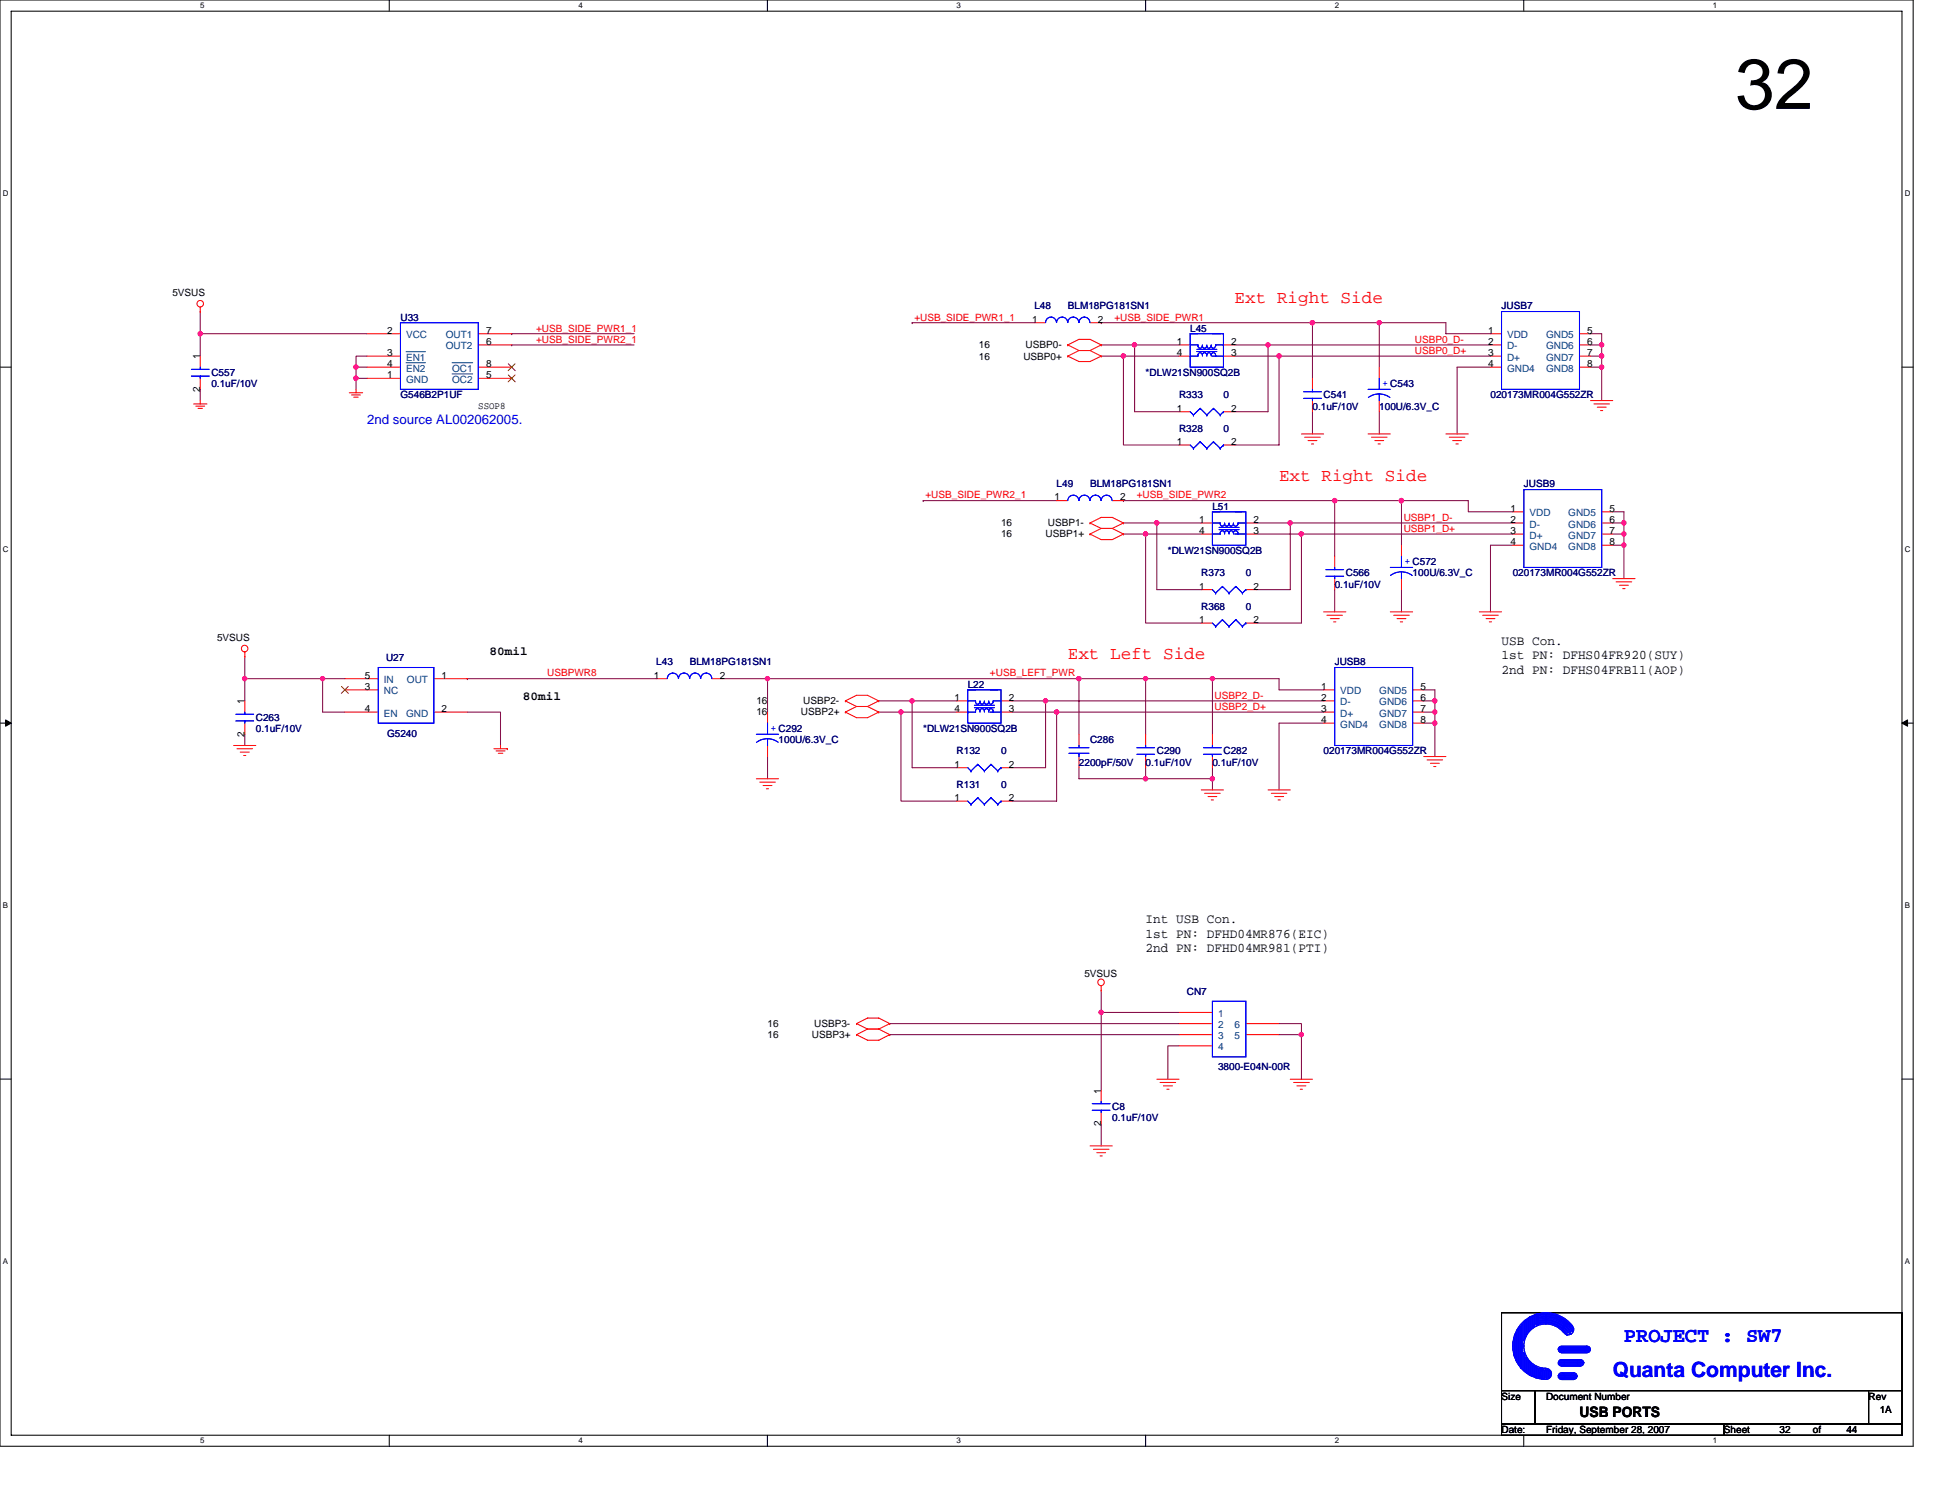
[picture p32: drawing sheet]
<svg xmlns="http://www.w3.org/2000/svg" width="279mm" height="216mm" viewBox="0 0 279 216" stroke-linecap="round" stroke-linejoin="round" font-family="sans-serif">
<defs><g id="words">
<text font-size="10.2" x="249.6" y="15.7">32</text>
<g font-size="3" fill="#00f">
<text x="233.6" y="193">PROJECT : SW7</text>
<text x="232" y="198.1">Quanta Computer Inc.</text>
</g>
<g font-size="2.5" fill="#f00">
<text x="177.6" y="43.6">Ext Right Side</text>
<text x="184" y="69.3">Ext Right Side</text>
<text x="153.6" y="94.8">Ext Left Side</text>
</g>
<text font-size="2.1" x="227.2" y="203.9">USB PORTS</text>
<text font-size="1.9" fill="#00f" x="52.8" y="60.9">2nd source AL002062005.</text>
<g font-size="1.9">
<text x="216" y="92.8">USB Con.</text>
<text x="216" y="94.8">1st PN: DFHS04FR920(SUY)</text>
<text x="216" y="96.9">2nd PN: DFHS04FRB11(AOP)</text>
<text x="164.8" y="132.8">Int USB Con.</text>
<text x="164.8" y="134.9">1st PN: DFHD04MR876(EIC)</text>
<text x="164.8" y="136.9">2nd PN: DFHD04MR981(PTI)</text>
</g>
<g font-size="1.8">
<text x="70.4" y="94.2">80mil</text>
<text x="75.2" y="100.6">80mil</text>
</g>
<g font-size="1.4">
<text x="24.8" y="42.6">5VSUS</text>
<text x="55.7" y="48">2</text>
<text x="69.9" y="48">7</text>
<text x="148.5" y="46.4">1</text>
<text x="157.9" y="46.4">2</text>
<text x="214.1" y="48">1</text>
<text x="228.4" y="48">5</text>
<text x="28.8" y="51.7" transform="rotate(-90 28.8 51.7)">1</text>
<text x="55.7" y="52.8">4</text>
<text x="55.7" y="51.2">3</text>
<text x="69.9" y="52.8">8</text>
<text x="69.9" y="49.6">6</text>
<text x="140.8" y="50.1">16</text>
<text x="140.8" y="51.7">16</text>
<text x="147.2" y="51.7">USBP0+</text>
<text x="147.6" y="50.1">USBP0-</text>
<text x="169.3" y="49.6">1</text>
<text x="169.3" y="51.2">4</text>
<text x="177.1" y="49.6">2</text>
<text x="177.1" y="51.2">3</text>
<text x="214.1" y="49.6">2</text>
<text x="214.1" y="51.2">3</text>
<text x="214.1" y="52.8">4</text>
<text x="228.4" y="49.6">6</text>
<text x="228.4" y="51.2">7</text>
<text x="228.4" y="52.8">8</text>
<text x="28.8" y="56.3" transform="rotate(-90 28.8 56.3)">2</text>
<text x="55.7" y="54.4">1</text>
<text x="68.8" y="58.8">SSOP8</text>
<text x="69.9" y="54.4">5</text>
<text x="169.3" y="59.2">1</text>
<text x="177.1" y="59.2">2</text>
<text x="169.3" y="64">1</text>
<text x="177.1" y="64">2</text>
<text x="151.7" y="72">1</text>
<text x="161.1" y="72">2</text>
<text x="144" y="77.3">16</text>
<text x="144" y="75.7">16</text>
<text x="150.4" y="77.3">USBP1+</text>
<text x="150.7" y="75.7">USBP1-</text>
<text x="172.5" y="75.2">1</text>
<text x="172.5" y="76.8">4</text>
<text x="180.4" y="75.2">2</text>
<text x="180.4" y="76.8">3</text>
<text x="217.3" y="73.6">1</text>
<text x="217.3" y="75.2">2</text>
<text x="217.3" y="76.8">3</text>
<text x="231.6" y="73.6">5</text>
<text x="231.6" y="75.2">6</text>
<text x="231.6" y="76.8">7</text>
<text x="217.3" y="78.4">4</text>
<text x="231.6" y="78.4">8</text>
<text x="172.5" y="89.6">1</text>
<text x="172.5" y="84.8">1</text>
<text x="180.4" y="89.6">2</text>
<text x="180.4" y="84.8">2</text>
<text x="31.2" y="92.2">5VSUS</text>
<text x="35.2" y="101.3" transform="rotate(-90 35.2 101.3)">1</text>
<text x="52.5" y="97.6">5</text>
<text x="52.5" y="99.2">3</text>
<text x="63.5" y="97.6">1</text>
<text x="94.1" y="97.6">1</text>
<text x="103.5" y="97.6">2</text>
<text x="108.8" y="101.3">16</text>
<text x="115.5" y="101.3">USBP2-</text>
<text x="137.3" y="100.8">1</text>
<text x="145.1" y="100.8">2</text>
<text x="190.1" y="99.2">1</text>
<text x="190.1" y="100.8">2</text>
<text x="204.4" y="99.2">5</text>
<text x="204.4" y="100.8">6</text>
<text x="35.2" y="105.9" transform="rotate(-90 35.2 105.9)">2</text>
<text x="52.5" y="102.4">4</text>
<text x="63.5" y="102.4">2</text>
<text x="108.8" y="102.9">16</text>
<text x="115.2" y="102.9">USBP2+</text>
<text x="137.3" y="102.4">4</text>
<text x="145.1" y="102.4">3</text>
<text x="190.1" y="102.4">3</text>
<text x="190.1" y="104">4</text>
<text x="204.4" y="102.4">7</text>
<text x="204.4" y="104">8</text>
<text x="137.3" y="110.4">1</text>
<text x="145.1" y="110.4">2</text>
<text x="137.3" y="115.2">1</text>
<text x="145.1" y="115.2">2</text>
<text x="156" y="140.5">5VSUS</text>
<text x="110.4" y="149.3">16</text>
<text x="110.4" y="147.7">16</text>
<text x="116.8" y="149.3">USBP3+</text>
<text x="117.1" y="147.7">USBP3-</text>
<text x="158.4" y="161.9" transform="rotate(-90 158.4 161.9)">2</text>
<text x="158.4" y="157.3" transform="rotate(-90 158.4 157.3)">1</text>
<text x="216" y="201.3">Size</text>
<text x="222.4" y="201.3">Document Number</text>
<text x="268.8" y="201.3">Rev</text>
<text x="270.4" y="203.2">1A</text>
<text x="216" y="206.1">Date:</text>
<text x="222.4" y="206.1">Friday, September 28, 2007</text>
<text x="248" y="206.1">Sheet</text>
<text x="256" y="206.1">32</text>
<text x="260.8" y="206.1">of</text>
<text x="265.6" y="206.1">44</text>
</g>
<g font-size="1.4" fill="#000080">
<text x="57.6" y="46.1">U33</text>
<text x="148.8" y="44.5">L48</text>
<text x="153.6" y="44.5">BLM18PG181SN1</text>
<text x="171.2" y="47.7">L45</text>
<text x="216" y="44.5">JUSB7</text>
<text x="30.4" y="54.1">C557</text>
<text x="30.4" y="55.7">0.1uF/10V</text>
<text x="57.6" y="57.3">G546B2P1UF</text>
<text x="164.8" y="54.1">*DLW21SN900SQ2B</text>
<text x="169.6" y="57.3">R333</text>
<text x="176" y="57.3">0</text>
<text x="188.8" y="58.9">0.1uF/10V</text>
<text x="190.4" y="57.3">C541</text>
<text x="198.4" y="58.9">100U/6.3V_C</text>
<text x="214.4" y="57.3">020173MR004G552ZR</text>
<text x="169.6" y="62.1">R328</text>
<text x="176" y="62.1">0</text>
<text x="152" y="70.1">L49</text>
<text x="156.8" y="70.1">BLM18PG181SN1</text>
<text x="219.2" y="70.1">JUSB9</text>
<text x="174.4" y="73.3">L51</text>
<text x="168" y="79.7">*DLW21SN900SQ2B</text>
<text x="172.8" y="82.9">R373</text>
<text x="179.2" y="82.9">0</text>
<text x="193.6" y="82.9">C566</text>
<text x="203.2" y="82.9">100U/6.3V_C</text>
<text x="217.6" y="82.9">020173MR004G552ZR</text>
<text x="172.8" y="87.7">R368</text>
<text x="179.2" y="87.7">0</text>
<text x="192" y="84.5">0.1uF/10V</text>
<text x="55.5" y="95.1">U27</text>
<text x="94.4" y="95.7">L43</text>
<text x="99.2" y="95.7">BLM18PG181SN1</text>
<text x="192" y="95.7">JUSB8</text>
<text x="139.2" y="98.9">L22</text>
<text x="36.8" y="103.7">C263</text>
<text x="36.8" y="105.3">0.1uF/10V</text>
<text x="55.7" y="106">G5240</text>
<text x="112" y="106.9">100U/6.3V_C</text>
<text x="132.8" y="105.3">*DLW21SN900SQ2B</text>
<text x="156.8" y="106.9">C286</text>
<text x="137.6" y="113.3">R131</text>
<text x="137.6" y="108.5">R132</text>
<text x="144" y="113.3">0</text>
<text x="144" y="108.5">0</text>
<text x="155.2" y="110.1">2200pF/50V</text>
<text x="164.8" y="110.1">0.1uF/10V</text>
<text x="166.4" y="108.5">C290</text>
<text x="174.4" y="110.1">0.1uF/10V</text>
<text x="176" y="108.5">C282</text>
<text x="190.4" y="108.5">020173MR004G552ZR</text>
<text x="170.8" y="143.1">CN7</text>
<text x="175.2" y="154">3800-E04N-00R</text>
<text x="160" y="159.7">C8</text>
<text x="160" y="161.3">0.1uF/10V</text>
</g>
<g font-size="1.4" fill="#f00">
<text x="77.1" y="47.7">+USB_SIDE_PWR1_1</text>
<text x="131.6" y="46.1">+USB_SIDE_PWR1_1</text>
<text x="160.3" y="46.1">+USB_SIDE_PWR1</text>
<text x="77.1" y="49.3">+USB_SIDE_PWR2_1</text>
<text x="203.6" y="50.9">USBP0_D+</text>
<text x="203.6" y="49.3">USBP0_D-</text>
<text x="133.1" y="71.7">+USB_SIDE_PWR2_1</text>
<text x="163.6" y="71.7">+USB_SIDE_PWR2</text>
<text x="202" y="74.9">USBP1_D-</text>
<text x="202" y="76.5">USBP1_D+</text>
<text x="78.7" y="97.3">USBPWR8</text>
<text x="142.4" y="97.3">+USB_LEFT_PWR</text>
<text x="174.8" y="100.5">USBP2_D-</text>
<text x="174.8" y="102.1">USBP2_D+</text>
</g>
<g font-size="1.4" fill="#004080">
<text x="58.4" y="53.5">EN2</text>
<text x="58.4" y="51.9">EN1</text>
<text x="58.4" y="48.7">VCC</text>
<text x="64.1" y="50.3">OUT2</text>
<text x="64.1" y="48.7">OUT1</text>
<text x="65" y="53.5">OC1</text>
<text x="216.8" y="48.7">VDD</text>
<text x="216.8" y="50.3">D-</text>
<text x="216.8" y="51.9">D+</text>
<text x="216.8" y="53.5">GND4</text>
<text x="222.4" y="48.7">GND5</text>
<text x="222.4" y="50.3">GND6</text>
<text x="222.4" y="51.9">GND7</text>
<text x="222.4" y="53.5">GND8</text>
<text x="58.4" y="55.1">GND</text>
<text x="65" y="55.1">OC2</text>
<text x="220" y="74.3">VDD</text>
<text x="220" y="75.9">D-</text>
<text x="220" y="77.5">D+</text>
<text x="225.6" y="74.3">GND5</text>
<text x="225.6" y="75.9">GND6</text>
<text x="225.6" y="77.5">GND7</text>
<text x="220" y="79.1">GND4</text>
<text x="225.6" y="79.1">GND8</text>
<text x="55.2" y="98.3">IN</text>
<text x="55.2" y="99.9">NC</text>
<text x="58.5" y="98.3">OUT</text>
<text x="192.8" y="99.9">VDD</text>
<text x="192.8" y="101.5">D-</text>
<text x="198.4" y="99.9">GND5</text>
<text x="198.4" y="101.5">GND6</text>
<text x="55.2" y="103.1">EN</text>
<text x="58.4" y="103.1">GND</text>
<text x="192.8" y="103.1">D+</text>
<text x="192.8" y="104.7">GND4</text>
<text x="198.4" y="103.1">GND7</text>
<text x="198.4" y="104.7">GND8</text>
<text x="175.2" y="146.3">1</text>
<text x="175.2" y="147.9">2</text>
<text x="175.2" y="149.5">3</text>
<text x="177.6" y="149.5">5</text>
<text x="177.6" y="147.9">6</text>
<text x="175.2" y="151.1">4</text>
</g>
<g font-size="1.4" fill="#00f">
<text x="198.9" y="55.6">+ C543</text>
<text x="202.1" y="81.2">+ C572</text>
<text x="110.9" y="105.2">+ C292</text>
</g>
<g font-size="1.1">
<text x="28.8" y="1.2">5</text>
<text x="83.2" y="1.2">4</text>
<text x="137.6" y="1.2">3</text>
<text x="192" y="1.2">2</text>
<text x="246.4" y="1.2">1</text>
<text x=".4" y="28.2">D</text>
<text x="274" y="28.2">D</text>
<text x=".4" y="79.4">C</text>
<text x="274" y="79.4">C</text>
<text x=".4" y="130.6">B</text>
<text x="274" y="130.6">B</text>
<text x=".4" y="181.8">A</text>
<text x="274" y="181.8">A</text>
<text x="28.8" y="207.6">5</text>
<text x="83.2" y="207.6">4</text>
<text x="137.6" y="207.6">3</text>
<text x="192" y="207.6">2</text>
<text x="246.4" y="207.6">1</text>
</g>
</g></defs>
<path d="M0 0h275.3v208h-275.3zM1.6 1.6h272v204.8h-272z" fill="none" stroke="#000" stroke-width=".15"/>
<g fill="#fff">
<path d="M28.8 .2h.6v1.2h-.6z"/>
<path d="M28.8 206.6h.6v1.3h-.6z"/>
</g>
<path d="M56 0v1.6M56 206.4v1.6" fill="none" stroke="#000" stroke-width=".15"/>
<g fill="#fff">
<path d="M83.2 .2h.6v1.2h-.6z"/>
<path d="M83.2 206.6h.6v1.3h-.6z"/>
</g>
<path d="M110.4 0v1.6M110.4 206.4v1.6" fill="none" stroke="#000" stroke-width=".15"/>
<g fill="#fff">
<path d="M137.6 .2h.6v1.2h-.6z"/>
<path d="M137.6 206.6h.6v1.3h-.6z"/>
</g>
<path d="M164.8 0v1.6M164.8 206.4v1.6" fill="none" stroke="#000" stroke-width=".15"/>
<g fill="#fff">
<path d="M192 .2h.6v1.2h-.6z"/>
<path d="M192 206.6h.6v1.3h-.6z"/>
</g>
<path d="M219.2 0v1.6M219.2 206.4v1.6" fill="none" stroke="#000" stroke-width=".15"/>
<g fill="#fff">
<path d="M246.4 .2h.6v1.2h-.6z"/>
<path d="M246.4 206.6h.6v1.3h-.6z"/>
<path d="M.4 27.2h.8v1.3h-.8z"/>
<path d="M274 27.2h.8v1.3h-.8z"/>
<path d="M.4 78.4h.8v1.3h-.8z"/>
<path d="M274 78.4h.8v1.3h-.8z"/>
</g>
<path d="M0 52.8h1.6M273.6 52.8h1.7" fill="none" stroke="#000" stroke-width=".15"/>
<g fill="#fff">
<path d="M.4 129.6h.7v1.3h-.7z"/>
<path d="M274 129.6h.8v1.3h-.8z"/>
</g>
<path d="M0 104h1.6M273.6 104h1.7" fill="none" stroke="#000" stroke-width=".15"/>
<path d="M.8 103.5l.8 .5-.8 .5zM273.6 104l.8-.5v1z" fill="#000" stroke="#000" stroke-width=".14"/>
<g fill="#fff">
<path d="M.4 180.8h.7v1.3h-.7z"/>
<path d="M274 180.8h.8v1.3h-.8z"/>
</g>
<path d="M0 155.2h1.6M273.6 155.2h1.7M216 188.8h57.6v11.2h-57.6zM216 200h4.8v4.8h-4.8zM216 204.8h32v1.6h-32zM220.8 200h48v4.8h-48zM248 204.8h25.6v1.6h-25.6zM268.8 200h4.8v4.8h-4.8z" fill="none" stroke="#000" stroke-width=".15"/>
<g fill="none" stroke="#800040" stroke-width=".15">
<path d="M28.8 48v3.2M28.8 56v1.6M28.8 44.8v3.2M28.8 48h.1M28.8 48h24M51.2 54.4v1.6M51.2 54.4h1.6M51.2 52.8h.1M51.2 54.4h.1M52.8 51.2h-1.6v1.6M52.8 52.8h-1.6v1.6M73.6 49.6h.1"/>
<path d="M73.6 48h.1M73.6 49.6h17.6M73.6 48h17.6M131.2 46.4h.1M131.2 46.4h17.6M158.4 46.4h.1M158.4 49.6h4.8M158.4 51.2h3.2M158.4 46.4h40M161.6 51.2v12.8h8M161.6 51.2h.1M161.6 51.2h8"/>
<path d="M163.2 49.6h6.4M163.2 49.6h.1M163.2 49.6v9.6h6.4M177.6 51.2h6.4M177.6 49.6h4.8M182.4 49.6h.1M182.4 49.6v9.6h-4.8M182.4 49.6h32M184 51.2h.1M184 51.2v12.8h-6.4M184 51.2h30.4M188.8 46.4h.1"/>
<path d="M188.8 59.2v3.2M188.8 46.4v8M198.4 46.4h9.6v1.6h6.4M198.4 46.4v6.4M198.4 59.2v3.2M214.4 52.8h-4.8v9.6M228.8 52.8h1.6M228.8 48h1.6v1.6M228.8 49.6h1.6M228.8 51.2h1.6M230.4 52.8h.1M230.4 49.6h.1"/>
<path d="M230.4 51.2h.1M230.4 49.6v8M132.8 72h.1M132.8 72h19.2M161.6 75.2h4.8M161.6 72h49.6v1.6h6.4M161.6 72h.1M161.6 76.8h3.2M164.8 76.8v12.8h8M164.8 76.8h.1M164.8 76.8h8M166.4 75.2h.1"/>
<path d="M166.4 75.2v9.6h6.4M166.4 75.2h6.4M180.8 75.2h4.8M180.8 76.8h6.4M185.6 75.2h.1M185.6 75.2v9.6h-4.8M185.6 75.2h32M187.2 76.8h.1M187.2 76.8v12.8h-6.4M187.2 76.8h30.4M192 72h.1M192 72v8"/>
<path d="M201.6 72v6.4M201.6 72h.1M217.6 78.4h-3.2v9.6M232 78.4h1.6M232 73.6h1.6v1.6M232 75.2h1.6M232 76.8h1.6M233.6 78.4h.1M233.6 75.2h.1M233.6 76.8h.1M233.6 75.2v8M35.2 97.6v3.2"/>
<path d="M35.2 94.4v3.2M35.2 97.6h.1M35.2 97.6h14.4M46.4 97.6h.1M46.4 97.6v4.8h3.2M67.2 97.6h.1M67.2 97.6h27.2M104 97.6h6.4v4.8M110.4 97.6h.1M110.4 97.6h44.8M155.2 97.6h9.6v8M155.2 97.6h.1"/>
<path d="M155.2 97.6v8M164.8 97.6h9.6v8M164.8 97.6h.1M174.4 97.6h9.6v1.6h6.4M174.4 97.6h.1M192 84.8v3.2M201.6 84.8v3.2M204.8 99.2h1.6v1.6M35.2 105.6v1.6M67.2 102.4h4.8v4.8M72 107.2h.1M110.4 108.8v3.2"/>
<path d="M126.4 102.4h3.2v12.8h8M126.4 100.8h4.8M129.6 102.4h.1M129.6 102.4h8M131.2 100.8h6.4M131.2 100.8h.1M131.2 100.8v9.6h6.4M145.6 102.4h6.4M145.6 100.8h4.8M150.4 100.8h.1M150.4 100.8v9.6h-4.8M150.4 100.8h40"/>
<path d="M152 102.4v12.8h-6.4M152 102.4h.1M152 102.4h38.4M155.2 110.4v1.6h9.6M164.8 112h.1M164.8 110.4v1.6M164.8 112h9.6M174.4 110.4v1.6M174.4 112v1.6M190.4 104h-6.4v9.6M204.8 104h1.6M204.8 100.8h1.6"/>
<path d="M204.8 102.4h1.6M206.4 104h.1M206.4 100.8h.1M206.4 102.4h.1M206.4 100.8v8M128 147.2h41.6M128 148.8h41.6M158.4 145.6v11.2M158.4 142.4v3.2M158.4 145.6h.1M158.4 145.6h11.2M169.6 150.4h-1.6v4.8"/>
<path d="M184 147.2h3.2v1.6M184 148.8h3.2M187.2 148.8h.1M187.2 148.8v6.4M158.4 161.6v3.2"/>
</g>
<g fill="#f0f" stroke="#f0f" stroke-width=".15">
<circle cx="233.6" cy="78.4" r=".31"/>
<circle cx="233.6" cy="75.2" r=".32"/>
<circle cx="233.6" cy="76.8" r=".31"/>
<circle cx="230.4" cy="52.8" r=".31"/>
<circle cx="206.4" cy="104" r=".32"/>
<circle cx="206.4" cy="100.8" r=".31"/>
<circle cx="206.4" cy="102.4" r=".31"/>
<circle cx="230.4" cy="49.6" r=".31"/>
<circle cx="230.4" cy="51.2" r=".32"/>
<circle cx="174.4" cy="112" r=".32"/>
<circle cx="164.8" cy="112" r=".32"/>
<circle cx="201.6" cy="72" r=".32"/>
<circle cx="110.4" cy="97.6" r=".31"/>
<circle cx="155.2" cy="97.6" r=".31"/>
<circle cx="164.8" cy="97.6" r=".31"/>
<circle cx="174.4" cy="97.6" r=".31"/>
<circle cx="188.8" cy="46.4" r=".31"/>
<circle cx="150.4" cy="100.8" r=".31"/>
<circle cx="129.6" cy="102.4" r=".31"/>
<circle cx="131.2" cy="100.8" r=".31"/>
<circle cx="164.8" cy="76.8" r=".31"/>
<circle cx="185.6" cy="75.2" r=".32"/>
<circle cx="166.4" cy="75.2" r=".32"/>
<circle cx="187.2" cy="76.8" r=".31"/>
<circle cx="182.4" cy="49.6" r=".31"/>
<circle cx="161.6" cy="51.2" r=".32"/>
<circle cx="163.2" cy="49.6" r=".31"/>
<circle cx="184" cy="51.2" r=".32"/>
<circle cx="198.4" cy="46.4" r=".31"/>
<circle cx="192" cy="72" r=".32"/>
<circle cx="152" cy="102.4" r=".31"/>
<circle cx="158.4" cy="145.6" r=".31"/>
<circle cx="187.2" cy="148.8" r=".31"/>
<circle cx="28.8" cy="48" r=".32"/>
<circle cx="51.2" cy="52.8" r=".31"/>
<circle cx="51.2" cy="54.4" r=".31"/>
<circle cx="46.4" cy="97.6" r=".31"/>
<circle cx="35.2" cy="97.6" r=".31"/>
</g>
<g fill="none" stroke="#f00" stroke-width=".15">
<path d="M27.9 58.1h1.9M28.2 58.4h1.2M28.5 58.7h.6M28.8 57.6v.5M28.8 44.8h.1M28.8 44.2v.6M28.8 51.2v1.6M28.8 54.4v1.6M50.2 56.5h2M50.6 56.8h1.3M50.9 57.1h.6M51.2 56v.5"/>
<path d="M52.8 51.2h4.8M52.8 54.4h4.8M52.8 52.8h4.8M52.8 48h4.8M68.8 49.6h4.8M68.8 54.4h4.8M68.8 52.8h4.8M68.8 48h4.8M148.8 46.4h1.6M153.6 49.6l1.6-.8h1.6l1.6 .8M153.6 49.6h.1M153.6 51.2h.1"/>
<path d="M153.6 51.2l1.6 .8h1.6l1.6-.8M153.6 49.6l1.6 .8M155.2 50.4h1.6M155.2 50.4l-1.6 .8M156.8 50.4l1.6 .8M156.8 46.4h1.6M158.4 49.6h.1M158.4 51.2h.1M158.4 49.6l-1.6 .8M169.6 59.2h1.6M169.6 49.6h1.6M169.6 51.2h1.6"/>
<path d="M176 59.2h1.6M176 49.6h1.6M176 51.2h1.6M188.8 54.4v1.6M188.8 57.6v1.6M198.4 52.8v1.6M198.4 57.6v1.6M214.4 49.6h1.6M214.4 51.2h1.6M214.4 52.8h1.6M214.4 48h1.6M227.2 49.6h1.6"/>
<path d="M227.2 51.2h1.6M227.2 52.8h1.6M227.2 48h1.6M228.8 57.6h3.2M229.3 58.1h2.3M229.8 58.6h1.3M230.3 59.1h.3M152 72h1.6M156.8 75.2l1.6-.8h1.6l1.6 .8M156.8 75.2h.1M156.8 76.8h.1M156.8 76.8l1.6 .8h1.6l1.6-.8"/>
<path d="M156.8 75.2l1.6 .8M158.4 76h1.6M158.4 76l-1.6 .8M160 76l1.6 .8M160 72h1.6M161.6 75.2h.1M161.6 76.8h.1M161.6 75.2l-1.6 .8M169.6 64h1.6M172.8 75.2h1.6M172.8 76.8h1.6M176 64h1.6"/>
<path d="M179.2 75.2h1.6M179.2 76.8h1.6M187.2 62.4h3.2M187.7 62.9h2.2M188.2 63.4h1.3M188.7 63.9h.3M196.8 62.4h3.2M197.3 62.9h2.3M197.8 63.4h1.3M198.3 63.9h.3M201.6 78.4v1.6M208 62.4h3.2"/>
<path d="M208.5 62.9h2.3M209 63.4h1.3M209.5 63.9h.3M217.6 75.2h1.6M217.6 76.8h1.6M217.6 73.6h1.6M217.6 78.4h1.6M230.4 75.2h1.6M230.4 76.8h1.6M230.4 73.6h1.6M230.4 78.4h1.6M35.2 94.4h.1"/>
<path d="M35.2 93.8v.6M49.6 97.6h4.8M49.6 99.2h4.8M62.4 97.6h4.8M94.4 97.6h1.6M102.4 97.6h1.6M172.8 89.6h1.6M172.8 84.8h1.6M179.2 89.6h1.6M179.2 84.8h1.6M190.4 88h3.2M190.4 99.2h1.6"/>
<path d="M190.9 88.5h2.2M191.4 89h1.3M191.9 89.5h.3M192 80v1.6M192 83.2v1.6M200 88h3.2M200.5 88.5h2.3M201 89h1.3M201.5 89.5h.3M201.6 83.2v1.6M203.2 99.2h1.6M212.8 88h3.2"/>
<path d="M213.3 88.5h2.3M213.8 89h1.3M214.3 89.5h.3M232 83.2h3.2M232.5 83.7h2.3M233 84.2h1.3M233.5 84.7h.3M33.6 107.2h3.2M34.1 107.7h2.2M34.6 108.2h1.3M35.1 108.7h.3M35.2 100.8v1.6"/>
<path d="M35.2 104v1.6M49.6 102.4h4.8M62.4 102.4h4.8M71.1 107.7h1.9M71.4 108h1.3M71.7 108.4h.6M72 107.2v.5M73 107.7h.1M108.8 112h3.2M109.3 112.5h2.2M109.8 113h1.3M110.3 113.5h.3"/>
<path d="M110.4 102.4v1.6M110.4 107.2v1.6M121.6 100.8l1.6-.8h1.6l1.6 .8M121.6 100.8h.1M121.6 102.4h.1M121.6 102.4l1.6 .8h1.6l1.6-.8M121.6 100.8l1.6 .8M123.2 101.6h1.6M123.2 101.6l-1.6 .8M124.8 101.6l1.6 .8M126.4 100.8h.1M126.4 102.4h.1"/>
<path d="M126.4 100.8l-1.6 .8M137.6 102.4h1.6M137.6 115.2h1.6M137.6 100.8h1.6M137.6 110.4h1.6M144 102.4h1.6M144 115.2h1.6M144 100.8h1.6M144 110.4h1.6M155.2 105.6v1.6M155.2 108.8v1.6M164.8 105.6v1.6"/>
<path d="M164.8 108.8v1.6M172.8 113.6h3.2M173.3 114.1h2.3M173.8 114.6h1.3M174.3 115.1h.3M174.4 105.6v1.6M174.4 108.8v1.6M182.4 113.6h3.2M182.9 114.1h2.2M183.4 114.6h1.3M183.9 115.1h.3M190.4 102.4h1.6"/>
<path d="M190.4 100.8h1.6M190.4 104h1.6M203.2 102.4h1.6M203.2 100.8h1.6M203.2 104h1.6M204.8 108.8h3.2M205.3 109.3h2.3M205.8 109.8h1.3M206.3 110.3h.3M123.2 147.2l1.6-.8h1.6l1.6 .8M123.2 147.2h.1M123.2 148.8h.1"/>
<path d="M123.2 148.8l1.6 .8h1.6l1.6-.8M123.2 147.2l1.6 .8M124.8 148h1.6M124.8 148l-1.6 .8M126.4 148l1.6 .8M128 147.2h.1M128 148.8h.1M128 147.2l-1.6 .8M158.4 142.4h.1M158.4 141.8v.6M158.4 156.8v1.6M166.4 155.2h3.2"/>
<path d="M166.9 155.7h2.2M167.4 156.2h1.3M167.9 156.7h.3M169.6 145.6h4.8M169.6 147.2h4.8M169.6 148.8h4.8M169.6 150.4h4.8M179.2 147.2h4.8M179.2 148.8h4.8M185.6 155.2h3.2M186.1 155.7h2.3M186.6 156.2h1.3"/>
<path d="M187.1 156.7h.3M156.8 164.8h3.2M157.3 165.3h2.3M157.8 165.8h1.3M158.3 166.3h.3M158.4 160v1.6"/>
<circle cx="28.8" cy="43.7" r=".47"/>
<circle cx="35.2" cy="93.3" r=".47"/>
<circle cx="158.4" cy="141.3" r=".47"/>
</g>
<g fill="none" stroke="#00f" stroke-width=".15">
<path d="M27.5 54.1h2.6M27.5 53.1h2.6M28.8 52.8v.3M28.8 54.1h.1M28.8 54.1v.3M57.6 46.4h11.2v9.6h-11.2zM150.4 46.4a.78 .78 0 0 1 .8-.8 .78 .78 0 0 1 .8 .8 .8 .8 0 0 1 .8-.8 .8 .8 0 0 1 .8 .8 .8 .8 0 0 1 .8-.8 .8 .8 0 0 1 .8 .8M155.2 46.4a.78 .78 0 0 1 .8-.8 .78 .78 0 0 1 .8 .8M171.2 48h4.8v4.8h-4.8zM171.2 49.6h1.2a.32 .32 0 0 0 .2 .5 .32 .32 0 0 0 .4-.3M171.2 48h1.2M171.2 51.2h.1"/>
<path d="M171.2 59.2l.5 .5M171.7 59.7h.1M172.2 50.6h2.9M172.2 50.2h2.9M172.7 58.7h.1M172.7 58.7l-1 1M172.7 58.7l.9 1M173 51a.31 .31 0 0 0-.3-.3 .31 .31 0 0 0-.3 .4v.1h-1.2M173 49.6a.32 .32 0 0 0 .2 .5 .32 .32 0 0 0 .4-.3M173.6 51a.31 .31 0 0 0-.3-.3 .31 .31 0 0 0-.3 .4v.1M173.6 59.7h.1M173.6 49.6v.2"/>
<path d="M173.6 49.8a.31 .31 0 0 0 .3 .3 .31 .31 0 0 0 .3-.3M173.6 51.1v.1M173.6 51a.31 .31 0 0 1 .3-.3 .31 .31 0 0 1 .3 .3M174.3 49.6a.32 .32 0 0 0 .2 .5 .32 .32 0 0 0 .4-.3M174.4 51.2h1.6M174.4 48h1.2M174.6 58.7h.1M174.6 58.7l-1 1M174.6 58.7l1 1M174.9 51a.31 .31 0 0 0-.3-.3 .31 .31 0 0 0-.3 .4v.1M174.9 51.1v.1M175.6 59.7h.1"/>
<path d="M176 59.2h.1M176 49.6h-1.1v.2M176 59.2l-.4 .5M187.6 57.3h2.5M187.6 56.3h2.5M188.8 56v.3M188.8 57.3h.1M188.8 57.3v.3M196.8 56h3.2M196.9 57.2a2.6 2.6 0 0 1 3.1 0M198.4 56.7v.9M198.4 54.4v1.6"/>
<path d="M216 44.8h11.2v11.2h-11.2zM153.6 72a.79 .79 0 0 1 .8-.8 .79 .79 0 0 1 .8 .8M155.2 72a.78 .78 0 0 1 .8-.8 .78 .78 0 0 1 .8 .8M156.8 72a.79 .79 0 0 1 .8-.8 .79 .79 0 0 1 .8 .8M158.4 72a.78 .78 0 0 1 .8-.8 .78 .78 0 0 1 .8 .8M171.2 64l.5 .5M171.7 64.5h.1M172.7 63.5h.1M172.7 63.5l-1 1M172.7 63.5l.9 1M173.6 64.5h.1M174.4 73.6h4.8v4.8h-4.8z"/>
<path d="M174.4 75.2h1.2v.2M174.4 73.6h1.2M174.4 76.8h.1M174.6 63.5h.1M174.6 63.5l-1 1M174.6 63.5l1 1M175.4 76.2h2.9M175.4 75.9h2.9M175.6 75.4a.31 .31 0 0 0 .3 .3 .31 .31 0 0 0 .3-.3M175.6 64.5h.1M176 64h.1M176 64l-.4 .5"/>
<path d="M176.2 76.6a.32 .32 0 0 0-.4-.2 .32 .32 0 0 0-.2 .4h-1.2M176.2 75.2v.2M176.2 75.4a.31 .31 0 0 0 .3 .3 .31 .31 0 0 0 .3-.3 .32 .32 0 0 0 .3 .3 .32 .32 0 0 0 .3-.3M176.8 76.6a.32 .32 0 0 0-.4-.2 .32 .32 0 0 0-.2 .4M176.8 75.2v.2M176.8 76.7v.1M176.8 76.6a.31 .31 0 0 1 .3-.3 .31 .31 0 0 1 .3 .3M177.5 75.2v.2M177.5 75.4a.32 .32 0 0 0 .3 .3 .32 .32 0 0 0 .3-.3M177.5 76.8a.35 .35 0 0 1 .3-.5 .35 .35 0 0 1 .3 .5M177.6 76.8h1.6M177.6 73.6h1.2"/>
<path d="M179.2 75.2h-1.1v.2M219.2 70.4h11.2v11.2h-11.2zM54.4 96h8v8h-8zM96 97.6a.79 .79 0 0 1 .8-.8 .79 .79 0 0 1 .8 .8 .8 .8 0 0 1 .8-.8 .8 .8 0 0 1 .8 .8M99.2 97.6a.78 .78 0 0 1 .8-.8 .78 .78 0 0 1 .8 .8M100.8 97.6a.79 .79 0 0 1 .8-.8 .79 .79 0 0 1 .8 .8M139.2 99.2h4.8v4.8h-4.8zM139.2 99.2h1.2M142.4 99.2h1.2M174.4 89.6l.5 .5M174.4 84.8l.5 .5M174.9 90.1h.1"/>
<path d="M174.9 85.3h.1M175.9 89.1h.1M175.9 84.3h.1M175.9 89.1l-1 1M175.9 89.1l.9 1M175.9 84.3l-1 1M175.9 84.3l.9 1M176.8 90.1h.1M176.8 85.3h.1M177.8 89.1h.1M177.8 84.3h.1M177.8 89.1l-1 1"/>
<path d="M177.8 89.1l1 1M177.8 84.3l-1 1M177.8 84.3l1 1M178.8 90.1h.1M178.8 85.3h.1M179.2 89.6h.1M179.2 84.8h.1M179.2 89.6l-.4 .5M179.2 84.8l-.4 .5M190.8 82.9h2.5M190.8 81.9h2.5M192 96h11.2v11.2h-11.2z"/>
<path d="M192 81.6v.3M192 82.9h.1M192 82.9v.3M200 81.6h3.2M200 82.8a2.58 2.58 0 0 1 3.2 0M201.6 82.3v.9M201.6 80v1.6M33.9 103.7h2.6M33.9 102.7h2.6M35.2 102.4v.3M35.2 103.7h.1M35.2 103.7v.3"/>
<path d="M108.8 105.6h3.2M110.4 106.3a2.51 2.51 0 0 1 1.6 .5M110.4 106.3a2.46 2.46 0 0 0-1.6 .5M110.4 106.3v.9M110.4 104v1.6M139.2 100.8h1.2v.2M139.2 102.4h.1M139.2 115.2l.5 .5M139.2 110.4l.5 .5M139.7 115.7h.1M139.7 110.9h.1M140.2 101.8h2.9"/>
<path d="M140.2 101.5h2.9M140.4 101a.31 .31 0 0 0 .3 .3 .31 .31 0 0 0 .3-.3M140.4 102.3v.1h-1.2M140.4 102.2a.31 .31 0 0 1 .3-.3 .31 .31 0 0 1 .3 .3M140.7 114.7h.1M140.7 109.9h.1M140.7 114.7l-1 1M140.7 114.7l.9 1M140.7 109.9l-1 1M140.7 109.9l.9 1M141 100.8v.2M141 101a.31 .31 0 0 0 .3 .3 .31 .31 0 0 0 .3-.3"/>
<path d="M141 102.3v.1M141 102.2a.31 .31 0 0 1 .3-.3 .31 .31 0 0 1 .3 .3M141.6 115.7h.1M141.6 100.8v.2M141.6 101a.31 .31 0 0 0 .3 .3 .31 .31 0 0 0 .3-.3 .32 .32 0 0 0 .4 .3 .32 .32 0 0 0 .3-.3M141.6 102.3v.1M141.6 102.2a.32 .32 0 0 1 .3-.3 .32 .32 0 0 1 .4 .3 .31 .31 0 0 1 .3-.3 .31 .31 0 0 1 .3 .3M141.6 110.9h.1M142.3 100.8v.2M142.3 102.3v.1M142.4 102.4h1.6M142.6 114.7h.1"/>
<path d="M142.6 109.9h.1M142.6 114.7l-1 1M142.6 114.7l1 1M142.6 109.9l-1 1M142.6 109.9l1 1M142.9 102.3v.1M143.6 115.7h.1M143.6 110.9h.1M144 115.2h.1M144 100.8h-1.1v.2M144 110.4h.1M144 115.2l-.4 .5"/>
<path d="M144 110.4l-.4 .5M153.8 108.4h2.9M153.8 107.5h2.9M155.2 107.2v.3M155.2 108.4h.1M155.2 108.4v.4M163.6 108.5h2.5M163.6 107.5h2.5M164.8 107.2v.3M164.8 108.5h.1M164.8 108.5v.3M173.1 108.5h2.6"/>
<path d="M173.1 107.5h2.6M174.4 107.2v.3M174.4 108.5h.1M174.4 108.5v.3M157.1 159.7h2.6M157.1 158.7h2.6M158.4 158.4v.3M158.4 159.7h.1M158.4 159.7v.3M174.4 144h4.8v8h-4.8zM217.8 192.5v2.3l.2 .4v-3.2l.1-.3v4l.2 .2v-4.5l.1-.3v5.1l.2 .2v-5.5l.2-.1v6M218.9 196.8v-6.2l.2-.2v6.6h.1v-2.4l.2 .3v2.2l.2 .2v-2.1l.1 .4v1.9l.2 .1v-1.9l.1 .2v1.9h.2v-1.8l.2 .2v1.8h.1v-1.6l.2 .1v1.5l.1 .1v-1.6l.2 .2v1.4h.1v-1.3"/>
<path d="M219.2 190.1v2.7l.2-.4v-2.3l.2-.2v2.1l.1-.1v-2.1l.2-.2v2l.1-.2v-1.9h.2v1.7l.2-.1v-1.6l.1-.2v1.6l.2-.1v-1.5l.1-.2v1.7M221 189.1l.1-.1v1.6l-.1-.2zM221.1 196.7v.1h.2v1.3h.2v-1.3h.1v1.5h-.3l.5-1.5v1.5l.2-.2v-1.3l.1 .3v1.2h.2v-1.3h.1v1.3h.2v-1.3h.2v1.3l.1-.2v-1M221.1 190.2a3.7 3.7 0 0 1 4.5 1.5M221.1 190l1.3-.2a3.8 3.8 0 0 1 3.4 2.1M221.1 189.8a4 4 0 0 1 4.9 2.1M221.1 189.7l1.3-.2a4.1 4.1 0 0 1 3.6 2.1M221.1 189.5a4.3 4.3 0 0 1 5.1 2.1M221.2 190.5a3.4 3.4 0 0 1 4.2 1.5M221.2 190.3l1.2-.2a3.5 3.5 0 0 1 3.2 1.9M221.3 189.3l1.1-.2a4.5 4.5 0 0 1 3.9 2.3M221.3 189.1a4.7 4.7 0 0 1 5.1 2.1"/>
<path d="M221.3 189.1v1.3M222.9 197.1h.1M222.9 197.1l.2 .2v.7M224.4 193.8h4.3v.2h-4.5v.1h4.6l-.1 .2h-4.3l.1 .1h4.2M224.4 195.7h3.3v.2h-3.3l-.2 .1h3.7l-.2 .2h-3.5l.3 .2h3.1M224.4 197.6h2.4v.2h-2.6v.2h2.7l-.1 .1h-2.6l.3 .2h2.3M224.7 197.5h1.7M224.7 198.4h1.7M224.7 196.5h2.7M224.7 195.6h2.7M224.7 194.6h3.7M224.7 193.6h3.7"/>
<path d="M224.9 191.6a3.2 3.2 0 0 0-5.4 .6 3.2 3.2 0 0 0 2.9 4.6M226.2 190.6a4.8 4.8 0 0 0-8.1 .9 4.8 4.8 0 0 0 4.3 6.9"/>
<circle cx="222.4" cy="197.6" r=".8"/>
<circle cx="224.7" cy="197.9" r=".47"/>
<circle cx="224.7" cy="194.1" r=".47"/>
<circle cx="224.7" cy="196" r=".47"/>
<circle cx="225.6" cy="191.2" r=".79"/>
<circle cx="226.4" cy="197.9" r=".47"/>
<circle cx="227.4" cy="196" r=".47"/>
<circle cx="228.3" cy="194.1" r=".47"/>
</g>
<path d="M73.1 52.3l1 1M73.1 53.9l1 1M74.1 52.3l-1 1M74.1 53.9l-1 1M49.1 98.7l1 1M50.1 98.7l-1 1" fill="none" stroke="#804000" stroke-width=".14"/>
<path d="M58.4 52.2h2.8M58.4 50.6h2.8M65 52.2h3M65 53.8h3" fill="none" stroke="#004080" stroke-width=".14"/>
<use href="#words"/>
</svg>
